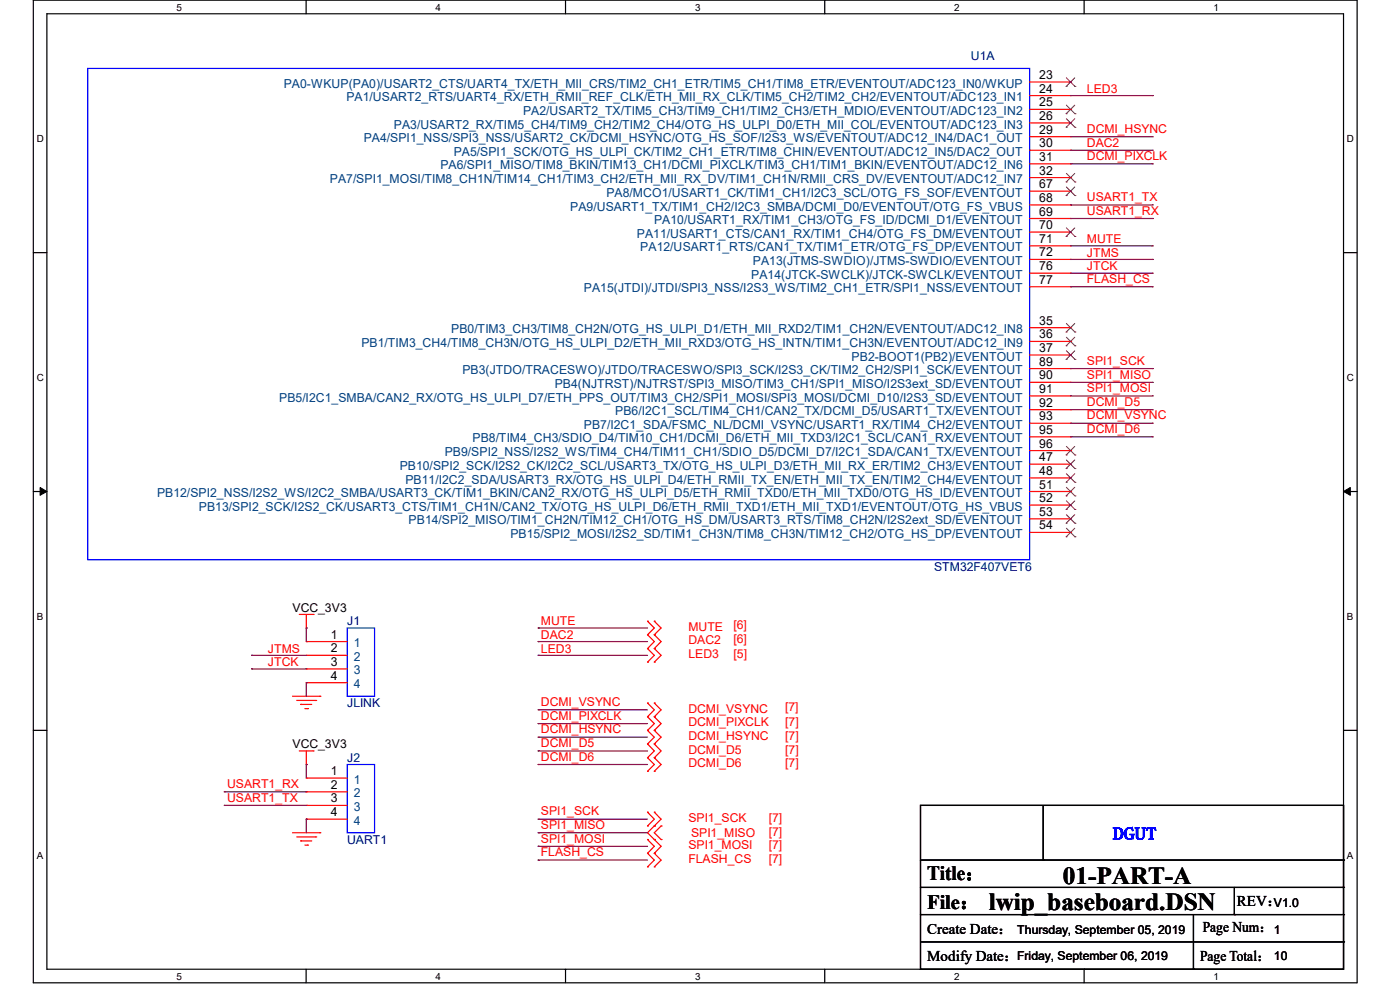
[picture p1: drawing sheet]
<svg xmlns="http://www.w3.org/2000/svg" width="297mm" height="210mm" viewBox="0 0 297 210" stroke-linecap="round" stroke-linejoin="round" font-family="sans-serif">
<defs><g id="words">
<g font-size="5.2">
<text x="225.5" y="187.5">01-PART-A</text>
<text x="209.8" y="193">lwip_baseboard.DSN</text>
</g>
<g font-size="4.3">
<text x="196.7" y="186.7">Title：</text>
<text x="196.7" y="192.7">File：</text>
</g>
<text font-size="3.7" fill="#00f" x="236.1" y="178.1">DGUT</text>
<g font-size="3.2">
<text x="255.2" y="197.7">Page Num：</text>
<text x="262.4" y="192.2">REV：</text>
<text x="196.7" y="203.8">Modify Date：</text>
<text x="196.7" y="198">Create Date：</text>
<text x="254.6" y="203.8">Page Total：</text>
</g>
<g font-size="2.6" fill="#000080">
<text x="206" y="12.8">U1A</text>
<text x="198.2" y="121.1">STM32F407VET6</text>
<text x="73.7" y="132.7">J1</text>
<text x="73.7" y="150">JLINK</text>
<text x="73.7" y="161.6">J2</text>
<text x="73.7" y="179">UART1</text>
</g>
<g font-size="2.6">
<text x="220.5" y="16.8">23</text>
<text x="220.5" y="19.6">24</text>
<text x="220.5" y="22.6">25</text>
<text x="220.5" y="25.4">26</text>
<text x="220.5" y="28.4">29</text>
<text x="220.5" y="31.2">30</text>
<text x="220.5" y="34.1">31</text>
<text x="220.5" y="37">32</text>
<text x="220.5" y="39.9">67</text>
<text x="220.5" y="42.8">68</text>
<text x="220.5" y="45.7">69</text>
<text x="220.5" y="48.6">70</text>
<text x="220.5" y="51.5">71</text>
<text x="220.5" y="54.4">72</text>
<text x="220.5" y="57.3">76</text>
<text x="220.5" y="60.2">77</text>
<text x="220.5" y="68.9">35</text>
<text x="220.5" y="71.8">36</text>
<text x="220.5" y="74.7">37</text>
<text x="220.5" y="77.6">89</text>
<text x="220.5" y="80.5">90</text>
<text x="220.5" y="83.4">91</text>
<text x="220.5" y="86.3">92</text>
<text x="220.5" y="89.2">93</text>
<text x="220.5" y="92">95</text>
<text x="220.5" y="95">96</text>
<text x="220.5" y="97.8">47</text>
<text x="220.5" y="100.8">48</text>
<text x="220.5" y="103.6">51</text>
<text x="220.5" y="106.5">52</text>
<text x="220.5" y="109.4">53</text>
<text x="220.5" y="112.3">54</text>
<text x="62.1" y="129.8">VCC_3V3</text>
<text x="70.2" y="135.5">1</text>
<text x="70.2" y="138.4">2</text>
<text x="70.2" y="141.3">3</text>
<text x="70.2" y="144.2">4</text>
<text x="62.1" y="158.7">VCC_3V3</text>
<text x="70.2" y="164.4">1</text>
<text x="70.2" y="167.3">2</text>
<text x="70.2" y="170.2">3</text>
<text x="70.2" y="173.1">4</text>
<text x="270.3" y="192.3">V1.0</text>
<text x="215.8" y="198.1">Thursday, September 05, 2019</text>
<text x="215.8" y="203.6">Friday, September 06, 2019</text>
<text x="270.3" y="198.1">1</text>
<text x="270.3" y="203.6">10</text>
</g>
<g font-size="2.6" fill="#004080">
<text x="60.2" y="18.6">PA0-WKUP(PA0)/USART2_CTS/UART4_TX/ETH_MII_CRS/TIM2_CH1_ETR/TIM5_CH1/TIM8_ETR/EVENTOUT/ADC123_IN0/WKUP</text>
<text x="73.5" y="21.5">PA1/USART2_RTS/UART4_RX/ETH_RMII_REF_CLK/ETH_MII_RX_CLK/TIM5_CH2/TIM2_CH2/EVENTOUT/ADC123_IN1</text>
<text x="83.6" y="27.3">PA3/USART2_RX/TIM5_CH4/TIM9_CH2/TIM2_CH4/OTG_HS_ULPI_D0/ETH_MII_COL/EVENTOUT/ADC123_IN3</text>
<text x="111" y="24.4">PA2/USART2_TX/TIM5_CH3/TIM9_CH1/TIM2_CH3/ETH_MDIO/EVENTOUT/ADC123_IN2</text>
<text x="77.2" y="30.2">PA4/SPI1_NSS/SPI3_NSS/USART2_CK/DCMI_HSYNC/OTG_HS_SOF/I2S3_WS/EVENTOUT/ADC12_IN4/DAC1_OUT</text>
<text x="93.4" y="35.9">PA6/SPI1_MISO/TIM8_BKIN/TIM13_CH1/DCMI_PIXCLK/TIM3_CH1/TIM1_BKIN/EVENTOUT/ADC12_IN6</text>
<text x="96.3" y="33.1">PA5/SPI1_SCK/OTG_HS_ULPI_CK/TIM2_CH1_ETR/TIM8_CHIN/EVENTOUT/ADC12_IN5/DAC2_OUT</text>
<text x="70" y="38.9">PA7/SPI1_MOSI/TIM8_CH1N/TIM14_CH1/TIM3_CH2/ETH_MII_RX_DV/TIM1_CH1N/RMII_CRS_DV/EVENTOUT/ADC12_IN7</text>
<text x="128.6" y="41.7">PA8/MCO1/USART1_CK/TIM1_CH1/I2C3_SCL/OTG_FS_SOF/EVENTOUT</text>
<text x="121" y="44.7">PA9/USART1_TX/TIM1_CH2/I2C3_SMBA/DCMI_D0/EVENTOUT/OTG_FS_VBUS</text>
<text x="138.8" y="47.5">PA10/USART1_RX/TIM1_CH3/OTG_FS_ID/DCMI_D1/EVENTOUT</text>
<text x="135.1" y="50.4">PA11/USART1_CTS/CAN1_RX/TIM1_CH4/OTG_FS_DM/EVENTOUT</text>
<text x="135.8" y="53.3">PA12/USART1_RTS/CAN1_TX/TIM1_ETR/OTG_FS_DP/EVENTOUT</text>
<text x="159.4" y="59.1">PA14(JTCK-SWCLK)/JTCK-SWCLK/EVENTOUT</text>
<text x="159.7" y="56.2">PA13(JTMS-SWDIO)/JTMS-SWDIO/EVENTOUT</text>
<text x="123.9" y="62">PA15(JTDI)/JTDI/SPI3_NSS/I2S3_WS/TIM2_CH1_ETR/SPI1_NSS/EVENTOUT</text>
<text x="95.7" y="70.7">PB0/TIM3_CH3/TIM8_CH2N/OTG_HS_ULPI_D1/ETH_MII_RXD2/TIM1_CH2N/EVENTOUT/ADC12_IN8</text>
<text x="76.7" y="73.6">PB1/TIM3_CH4/TIM8_CH3N/OTG_HS_ULPI_D2/ETH_MII_RXD3/OTG_HS_INTN/TIM1_CH3N/EVENTOUT/ADC12_IN9</text>
<text x="180.7" y="76.5">PB2-BOOT1(PB2)/EVENTOUT</text>
<text x="98.1" y="79.4">PB3(JTDO/TRACESWO)/JTDO/TRACESWO/SPI3_SCK/I2S3_CK/TIM2_CH2/SPI1_SCK/EVENTOUT</text>
<text x="117.7" y="82.3">PB4(NJTRST)/NJTRST/SPI3_MISO/TIM3_CH1/SPI1_MISO/I2S3ext_SD/EVENTOUT</text>
<text x="59.2" y="85.2">PB5/I2C1_SMBA/CAN2_RX/OTG_HS_ULPI_D7/ETH_PPS_OUT/TIM3_CH2/SPI1_MOSI/SPI3_MOSI/DCMI_D10/I2S3_SD/EVENTOUT</text>
<text x="130.5" y="88.1">PB6/I2C1_SCL/TIM4_CH1/CAN2_TX/DCMI_D5/USART1_TX/EVENTOUT</text>
<text x="100.2" y="93.9">PB8/TIM4_CH3/SDIO_D4/TIM10_CH1/DCMI_D6/ETH_MII_TXD3/I2C1_SCL/CAN1_RX/EVENTOUT</text>
<text x="123.9" y="91">PB7/I2C1_SDA/FSMC_NL/DCMI_VSYNC/USART1_RX/TIM4_CH2/EVENTOUT</text>
<text x="84.8" y="99.7">PB10/SPI2_SCK/I2S2_CK/I2C2_SCL/USART3_TX/OTG_HS_ULPI_D3/ETH_MII_RX_ER/TIM2_CH3/EVENTOUT</text>
<text x="94.4" y="96.8">PB9/SPI2_NSS/I2S2_WS/TIM4_CH4/TIM11_CH1/SDIO_D5/DCMI_D7/I2C1_SDA/CAN1_TX/EVENTOUT</text>
<text x="33.3" y="105.5">PB12/SPI2_NSS/I2S2_WS/I2C2_SMBA/USART3_CK/TIM1_BKIN/CAN2_RX/OTG_HS_ULPI_D5/ETH_RMII_TXD0/ETH_MII_TXD0/OTG_HS_ID/EVENTOUT</text>
<text x="86" y="102.6">PB11/I2C2_SDA/USART3_RX/OTG_HS_ULPI_D4/ETH_RMII_TX_EN/ETH_MII_TX_EN/TIM2_CH4/EVENTOUT</text>
<text x="42.2" y="108.3">PB13/SPI2_SCK/I2S2_CK/USART3_CTS/TIM1_CH1N/CAN2_TX/OTG_HS_ULPI_D6/ETH_RMII_TXD1/ETH_MII_TXD1/EVENTOUT/OTG_HS_VBUS</text>
<text x="86.7" y="111.3">PB14/SPI2_MISO/TIM1_CH2N/TIM12_CH1/OTG_HS_DM/USART3_RTS/TIM8_CH2N/I2S2ext_SD/EVENTOUT</text>
<text x="108.3" y="114.1">PB15/SPI2_MOSI/I2S2_SD/TIM1_CH3N/TIM8_CH3N/TIM12_CH2/OTG_HS_DP/EVENTOUT</text>
<text x="75.1" y="137.3">1</text>
<text x="75.1" y="140.2">2</text>
<text x="75.1" y="143.1">3</text>
<text x="75.1" y="146">4</text>
<text x="75.1" y="166.2">1</text>
<text x="75.1" y="169.2">2</text>
<text x="75.1" y="172">3</text>
<text x="75.1" y="175">4</text>
</g>
<g font-size="2.6" fill="#f00">
<text x="230.6" y="19.7">LED3</text>
<text x="230.6" y="28.2">DCMI_HSYNC</text>
<text x="230.6" y="31.3">DAC2</text>
<text x="230.6" y="34">DCMI_PIXCLK</text>
<text x="230.6" y="42.7">USART1_TX</text>
<text x="230.6" y="45.5">USART1_RX</text>
<text x="230.6" y="51.6">MUTE</text>
<text x="230.6" y="54.4">JTMS</text>
<text x="230.6" y="57.4">JTCK</text>
<text x="230.6" y="60">FLASH_CS</text>
<text x="230.6" y="77.4">SPI1_SCK</text>
<text x="230.6" y="80.3">SPI1_MISO</text>
<text x="230.6" y="83.2">SPI1_MOSI</text>
<text x="230.6" y="86.1">DCMI_D5</text>
<text x="230.6" y="89">DCMI_VSYNC</text>
<text x="230.6" y="91.9">DCMI_D6</text>
<text x="114.8" y="135.5">DAC2</text>
<text x="114.8" y="132.6">MUTE</text>
<text x="146" y="136.7">DAC2</text>
<text x="146" y="133.8">MUTE</text>
<text x="155.6" y="136.4">[6]</text>
<text x="155.6" y="133.5">[6]</text>
<text x="56.9" y="138.4">JTMS</text>
<text x="56.9" y="141.3">JTCK</text>
<text x="114.8" y="138.4">LED3</text>
<text x="146" y="139.6">LED3</text>
<text x="155.6" y="139.6">[5]</text>
<text x="114.8" y="149.8">DCMI_VSYNC</text>
<text x="114.8" y="152.7">DCMI_PIXCLK</text>
<text x="114.8" y="155.6">DCMI_HSYNC</text>
<text x="146" y="151.2">DCMI_VSYNC</text>
<text x="146" y="154.1">DCMI_PIXCLK</text>
<text x="166.6" y="150.9">[7]</text>
<text x="166.6" y="154.1">[7]</text>
<text x="114.8" y="161.4">DCMI_D6</text>
<text x="114.8" y="158.5">DCMI_D5</text>
<text x="146" y="159.9">DCMI_D5</text>
<text x="146" y="157">DCMI_HSYNC</text>
<text x="166.6" y="159.9">[7]</text>
<text x="166.6" y="157">[7]</text>
<text x="48.2" y="167.2">USART1_RX</text>
<text x="146" y="162.8">DCMI_D6</text>
<text x="166.6" y="162.8">[7]</text>
<text x="48.2" y="170.1">USART1_TX</text>
<text x="114.8" y="173">SPI1_SCK</text>
<text x="114.8" y="175.9">SPI1_MISO</text>
<text x="114.8" y="178.7">SPI1_MOSI</text>
<text x="146" y="174.4">SPI1_SCK</text>
<text x="146.6" y="177.5">SPI1_MISO</text>
<text x="163.1" y="177.2">[7]</text>
<text x="163.1" y="174.4">[7]</text>
<text x="114.8" y="181.7">FLASH_CS</text>
<text x="146" y="180.1">SPI1_MOSI</text>
<text x="146" y="183">FLASH_CS</text>
<text x="163.1" y="180.1">[7]</text>
<text x="163.1" y="183">[7]</text>
</g>
<g font-size="2.1">
<text x="37.4" y="2.2">5</text>
<text x="92.4" y="2.2">4</text>
<text x="147.4" y="2.2">3</text>
<text x="202.4" y="2.2">2</text>
<text x="257.5" y="2.2">1</text>
<text x="7.8" y="30.1">D</text>
<text x="285.8" y="30.1">D</text>
<text x="7.8" y="80.8">C</text>
<text x="285.8" y="80.8">C</text>
<text x="7.8" y="131.5">B</text>
<text x="285.8" y="131.5">B</text>
<text x="7.8" y="182.2">A</text>
<text x="285.8" y="182.2">A</text>
<text x="37.4" y="207.8">5</text>
<text x="92.4" y="207.8">4</text>
<text x="147.4" y="207.8">3</text>
<text x="202.4" y="207.8">2</text>
<text x="257.5" y="207.8">1</text>
</g>
</g></defs>
<path d="M7.1 0h280.8v208.5h-280.8zM9.9 2.9h275.1v202.7h-275.1z" fill="none" stroke="#000" stroke-width=".25"/>
<g fill="#fff">
<path d="M37.4 .3h1.2v2.4h-1.2z"/>
<path d="M37.4 205.9h1.2v2.3h-1.2z"/>
</g>
<path d="M64.9 0v2.9M64.9 205.6v2.9" fill="none" stroke="#000" stroke-width=".25"/>
<g fill="#fff">
<path d="M92.4 .3h1.2v2.4h-1.2z"/>
<path d="M92.4 205.9h1.2v2.3h-1.2z"/>
</g>
<path d="M120 0v2.9M120 205.6v2.9" fill="none" stroke="#000" stroke-width=".25"/>
<g fill="#fff">
<path d="M147.4 .3h1.2v2.4h-1.2z"/>
<path d="M147.4 205.9h1.2v2.3h-1.2z"/>
</g>
<path d="M175 0v2.9M175 205.6v2.9" fill="none" stroke="#000" stroke-width=".25"/>
<g fill="#fff">
<path d="M202.4 .3h1.2v2.4h-1.2z"/>
<path d="M202.4 205.9h1.2v2.3h-1.2z"/>
</g>
<path d="M230 0v2.9M230 205.6v2.9" fill="none" stroke="#000" stroke-width=".25"/>
<g fill="#fff">
<path d="M257.5 .3h1.1v2.4h-1.1z"/>
<path d="M257.5 205.9h1.1v2.3h-1.1z"/>
<path d="M7.8 28.2h1.5v2.4h-1.5z"/>
<path d="M285.7 28.2h1.5v2.4h-1.5z"/>
<path d="M7.8 78.9h1.5v2.3h-1.5z"/>
<path d="M285.7 78.9h1.5v2.3h-1.5z"/>
</g>
<path d="M7.1 53.6h2.8M285 53.6h2.9" fill="none" stroke="#000" stroke-width=".25"/>
<g fill="#fff">
<path d="M7.8 129.6h1.3v2.3h-1.3z"/>
<path d="M285.7 129.6h1.4v2.3h-1.4z"/>
</g>
<path d="M7.1 104.3h2.8M285 104.3h2.9" fill="none" stroke="#000" stroke-width=".25"/>
<path d="M8.5 103.4l1.4 .9-1.4 .8zM285 104.3l1.5-.9v1.7z" fill="#000" stroke="#000" stroke-width=".21"/>
<g fill="#fff">
<path d="M7.8 180.3h1.3v2.3h-1.3z"/>
<path d="M285.7 180.3h1.4v2.3h-1.4z"/>
</g>
<g fill="none" stroke="#000" stroke-width=".25">
<path d="M7.1 154.9h2.8M285 154.9h2.9M195.3 170.9h89.7v34.7h-89.7zM221.3 170.9v11.6M195.3 182.5h89.7M195.3 188.3h89.7M195.3 194h89.7M195.3 199.8h89.7M221.3 182.5h.1M253.2 194v11.6M261.9 194h.1M261.9 188.3v5.7"/>
<path d="M285 182.5h.1M285 188.3h.1M285 194h.1M285 199.8h.1M253.2 205.6h.1"/>
</g>
<g fill="none" stroke="#f00" stroke-width=".25">
<path d="M218.4 17.4h8.7M227.1 17.4h.1M218.4 20.3h8.7M218.4 23.2h8.7M218.4 26.1h8.7M218.4 29h8.7M218.4 31.9h8.7M218.4 34.8h8.7M218.4 37.7h8.7M227.1 20.3h.1M227.1 23.2h.1M227.1 26.1h.1"/>
<path d="M227.1 29h.1M227.1 31.9h.1M227.1 34.8h.1M227.1 37.7h.1M218.4 40.6h8.7M218.4 43.5h8.7M218.4 46.4h8.7M218.4 49.2h8.7M218.4 52.2h8.7M218.4 55h8.7M218.4 58h8.7M227.1 40.6h.1"/>
<path d="M227.1 43.5h.1M227.1 46.4h.1M227.1 49.2h.1M227.1 52.2h.1M227.1 55h.1M227.1 58h.1M218.4 60.8h8.7M218.4 69.5h8.7M218.4 72.4h8.7M218.4 75.3h8.7M218.4 78.2h8.7M227.1 60.8h.1"/>
<path d="M227.1 69.5h.1M227.1 72.4h.1M227.1 75.3h.1M227.1 78.2h.1M218.4 81.1h8.7M218.4 84h8.7M218.4 86.9h8.7M218.4 89.8h8.7M218.4 92.7h8.7M218.4 95.6h8.7M218.4 98.5h8.7M227.1 81.1h.1"/>
<path d="M227.1 84h.1M227.1 86.9h.1M227.1 89.8h.1M227.1 92.7h.1M227.1 95.6h.1M227.1 98.5h.1M218.4 101.4h8.7M218.4 104.3h8.7M218.4 107.1h8.7M218.4 110.1h8.7M218.4 112.9h8.7M227.1 101.4h.1"/>
<path d="M227.1 104.3h.1M227.1 107.1h.1M227.1 110.1h.1M227.1 112.9h.1M63.5 130.3h2.9M65 133.2h.1M65 136.1h.1M65 139h.1M65 130.3v2.9M65 136.1h8.7M65 139h8.7M66.4 130.3h.1"/>
<path d="M137.4 137.6h.1M137.4 134.7h.1M137.4 131.8h.1M137.4 134.7l1.4 1.4-1.4 1.5M137.4 131.8l1.4 1.4-1.4 1.5M137.4 137.6l1.4 1.4-1.4 1.5M138.8 137.6h.1M138.8 134.7h.1M138.8 131.8h.1M138.8 134.7l1.5 1.4-1.5 1.5M138.8 131.8l1.5 1.4-1.5 1.5M138.8 137.6l1.5 1.4-1.5 1.5"/>
<path d="M62.1 147.7h5.8M62.9 148.6h4.1M63.5 159.3h2.9M63.8 149.4h.1M63.8 149.4h2.3M64.7 150.3h.5M65 141.9h.1M65 144.8h.1M65 159.3v2.9M65 141.9h8.7M65 144.8h8.7M65.2 150.3h.1"/>
<path d="M66.4 159.3h.1M67 148.6h.1M67.9 147.7h.1M137.4 140.5h.1M137.4 152.1h.1M137.4 149.1h.1M137.4 157.8h.1M137.4 154.9h.1M137.4 149.1l1.4 1.5-1.4 1.5M137.4 157.8l1.4 1.5-1.4 1.4M137.4 152.1l1.4 1.4-1.4 1.4M137.4 154.9l1.4 1.5-1.4 1.4"/>
<path d="M138.8 140.5h.1M138.8 152.1h.1M138.8 149.1h.1M138.8 157.8h.1M138.8 154.9h.1M138.8 149.1l1.5 1.5-1.5 1.5M138.8 157.8l1.5 1.5-1.5 1.4M138.8 152.1l1.5 1.4-1.5 1.4M138.8 154.9l1.5 1.5-1.5 1.4M62.1 176.7h5.8M62.9 177.5h4.1M63.8 178.4h.1"/>
<path d="M63.8 178.4h2.3M64.7 179.3h.5M65 162.2h.1M65 165.1h.1M65 168h.1M65 170.9h.1M65 173.8h.1M65 165.1h8.7M65 168h8.7M65 170.9h8.7M65 173.8h8.7M65.2 179.3h.1"/>
<path d="M67 177.5h.1M67.9 176.7h.1M137.4 163.6h.1M137.4 160.7h.1M137.4 175.2h.1M137.4 172.3h.1M137.4 178.1h.1M137.4 160.7l1.4 1.5-1.4 1.4M137.4 172.3l1.4 1.5-1.4 1.4M137.4 178.1l1.4 1.4-1.4 1.5M138.8 163.6h.1M138.8 160.7h.1"/>
<path d="M138.8 175.2h.1M138.8 172.3h.1M138.8 178.1h.1M138.8 160.7l1.5 1.5-1.5 1.4M138.8 172.3l1.5 1.5-2.9 2.9 2.9 2.8-1.5 1.5M140.3 178.1h.1M140.3 175.2h.1M140.3 175.2l-1.5 1.5 1.5 1.4M137.4 181h.1M137.4 183.9h.1M137.4 181l1.4 1.5-1.4 1.4M138.8 181h.1"/>
<path d="M138.8 183.9h.1M138.8 181l1.5 1.5-1.5 1.4"/>
</g>
<path d="M18.6 14.5h199.8v104.2h-199.8zM73.7 133.2h5.8v14.5h-5.8zM73.7 162.2h5.8v14.5h-5.8z" fill="none" stroke="#00f" stroke-width=".25"/>
<g fill="none" stroke="#804000" stroke-width=".21">
<path d="M226.2 18.3h.1M226.2 16.5l1.8 1.8M228 16.5l-1.8 1.8M228 18.3h.1M226.2 24.1h.1M226.2 27h.1M226.2 38.6h.1M226.2 22.3l1.8 1.8M226.2 25.2l1.8 1.8M226.2 36.8l1.8 1.8M226.2 39.7l1.8 1.8M228 22.3l-1.8 1.8"/>
<path d="M228 25.2l-1.8 1.8M228 36.8l-1.8 1.8M228 39.7l-1.8 1.8M228 24.1h.1M228 27h.1M228 38.6h.1M226.2 41.5h.1M226.2 50.2h.1M226.2 48.3l1.8 1.9M228 48.3l-1.8 1.9M228 41.5h.1M228 50.2h.1"/>
<path d="M226.2 70.4h.1M226.2 73.4h.1M226.2 76.2h.1M226.2 68.6l1.8 1.8M226.2 71.5l1.8 1.9M226.2 74.4l1.8 1.8M228 68.6l-1.8 1.8M228 71.5l-1.8 1.9M228 74.4l-1.8 1.8M228 70.4h.1M228 73.4h.1M228 76.2h.1"/>
<path d="M226.2 96.5h.1M226.2 99.4h.1M226.2 94.7l1.8 1.8M226.2 97.6l1.8 1.8M228 94.7l-1.8 1.8M228 97.6l-1.8 1.8M228 96.5h.1M228 99.4h.1M226.2 102.3h.1M226.2 105.2h.1M226.2 108.1h.1M226.2 111h.1"/>
<path d="M226.2 113.9h.1M226.2 100.5l1.8 1.8M226.2 103.4l1.8 1.8M226.2 106.3l1.8 1.8M226.2 109.2l1.8 1.8M226.2 112.1l1.8 1.8M228 100.5l-1.8 1.8M228 103.4l-1.8 1.8M228 106.3l-1.8 1.8M228 109.2l-1.8 1.8M228 112.1l-1.8 1.8M228 102.3h.1"/>
<path d="M228 105.2h.1M228 108.1h.1M228 111h.1M228 113.9h.1"/>
</g>
<g fill="none" stroke="#800040" stroke-width=".25">
<path d="M227.1 20.3h17.4M227.1 29h17.4M227.1 31.9h17.4M227.1 34.8h17.4M244.5 20.3h.1M244.5 29h.1M244.5 31.9h.1M244.5 34.8h.1M227.1 43.5h17.4M227.1 46.4h17.4M227.1 52.2h17.4M227.1 55h17.4"/>
<path d="M227.1 58h17.4M244.5 43.5h.1M244.5 46.4h.1M244.5 52.2h.1M244.5 55h.1M244.5 58h.1M227.1 60.8h17.4M227.1 78.2h17.4M244.5 60.8h.1M244.5 78.2h.1M227.1 81.1h17.4M227.1 84h17.4"/>
<path d="M227.1 86.9h17.4M227.1 89.8h17.4M227.1 92.7h17.4M244.5 81.1h.1M244.5 84h.1M244.5 86.9h.1M244.5 89.8h.1M244.5 92.7h.1M53.4 139h.1M53.4 139h11.6M65 133.2h.1M65 133.2v2.9"/>
<path d="M114.2 139h.1M114.2 136.1h.1M114.2 133.2h.1M114.2 139h23.2M114.2 136.1h23.2M114.2 133.2h23.2M53.4 141.9h.1M53.4 141.9h11.6M65 144.8h.1M65 144.8v2.9M114.2 150.6h.1M114.2 159.3h.1"/>
<path d="M114.2 153.5h.1M114.2 156.4h.1M114.2 150.6h23.2M114.2 159.3h23.2M114.2 153.5h23.2M114.2 156.4h23.2M47.6 168h.1M47.6 170.9h.1M47.6 168h17.4M47.6 170.9h17.4M65 173.8h.1M65 162.2h.1"/>
<path d="M65 162.2v2.9M65 173.8v2.9M114.2 173.8h.1M114.2 176.7h.1M114.2 179.5h.1M114.2 162.2h.1M114.2 173.8h23.2M114.2 176.7h23.2M114.2 179.5h23.2M114.2 162.2h23.2M114.2 182.5h.1M114.2 182.5h23.2"/>
</g>
<use href="#words"/>
</svg>
